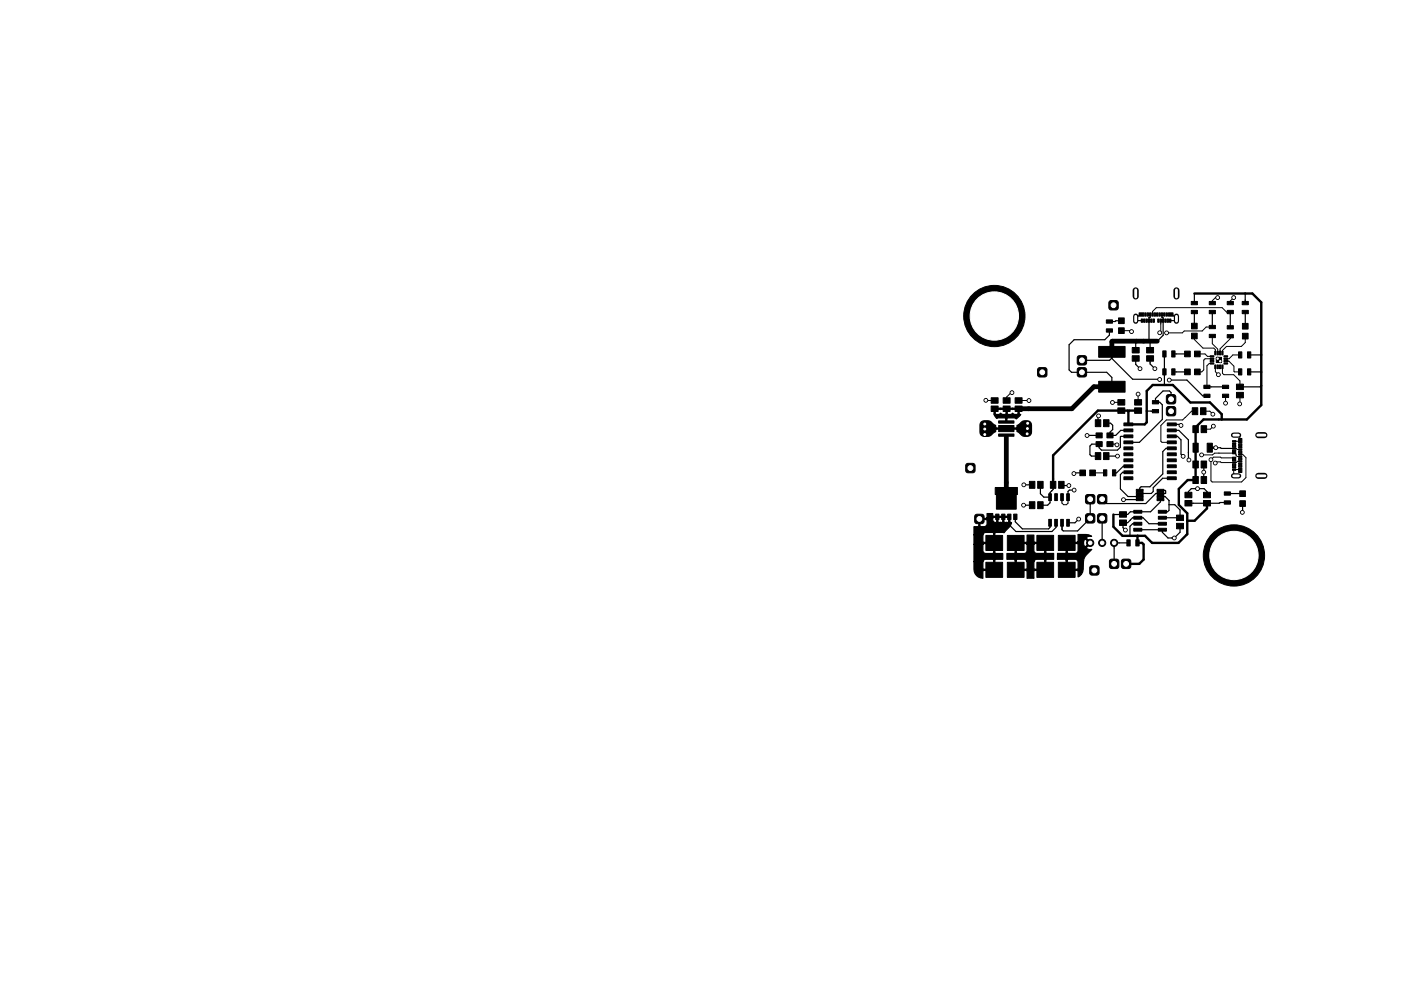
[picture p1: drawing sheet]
<svg xmlns="http://www.w3.org/2000/svg" width="297mm" height="210mm" viewBox="0 0 297 210" stroke-linecap="round" stroke-linejoin="round" font-family="sans-serif">
<g fill="#000" stroke="#000" stroke-width=".21">
<path d="M220.1 78.1l.4-.1h1l.3 .1 .2 .4v1l-.2 .3-.3 .2h-1.1l-.3-.2-.1-.3v-1.1zM228.5 78.1l.4-.1h1l.3 .1 .2 .4v1l-.2 .3-.3 .2h-1.1l-.3-.2-.1-.3v-1.1zM228.5 75.6l.4-.2 1 .1 .3 .1 .2 .3v1.1l-.2 .3-.3 .1h-1.1l-.3-.1-.1-.4v-1zM234.6 67.9h1.3v.7h-1.3zM234.6 69.8h1.3v.7h-1.3zM235.2 63.9l.4-.1h1l.3 .1 .2 .4v1l-.2 .3-.3 .2h-1.1l-.3-.2-.1-.3v-1.1zM237.2 67.5h1.2v1.2h-1.2zM237.2 69.6h1.2v1.2h-1.2zM232.9 73.5h5.6v2.3h-5.6zM240.1 73.7h1.4v1.2h-1.4zM240.1 75.5h1.4v1.1h-1.4zM242 67.7h.3v.7h-.3z"/>
<path d="M241.5 66.4h1v.7h-1zM242.5 67.7h.3v.7h-.3zM242.7 66.4h.3v.7h-.3zM243.1 75.5h1.5v1.1h-1.5zM243.1 73.7h1.5v1.2h-1.5zM243 67.7h.3v.7h-.3zM243.2 66.4h.3v.7h-.3zM243.5 67.7h.3v.7h-.3zM243.7 66.4h.3v.7h-.3zM244 67.7h.3v.7h-.3zM244.2 66.4h.3v.7h-.3zM244.5 67.7h.3v.7h-.3z"/>
<path d="M244.7 66.4h.3v.7h-.3zM245.2 66.4h.3v.7h-.3zM245.5 67.7h.3v.7h-.3zM245.7 66.4h.3v.7h-.3zM246 67.7h.3v.7h-.3zM246.2 66.4h.3v.7h-.3zM246.5 78.3h.7v1.3h-.7zM246.5 74.4h.7v1.3h-.7zM246.5 67.7h.3v.7h-.3zM246.7 66.4h.3v.7h-.3zM247 67.7h.3v.7h-.3zM247.2 66.4h.3v.7h-.3z"/>
<path d="M247.5 67.7h.3v.7h-.3zM248 67.7h.3v.7h-.3zM248.4 78.3h.7v1.3h-.7zM248.4 74.4h.7v1.3h-.7zM247.7 66.4h1v.7h-1zM251.2 78.3h1.2v1.2h-1.2zM251.2 74.5h1.2v1.2h-1.2zM252.6 64h1.3v.7h-1.3zM252.6 65.9h1.3v.7h-1.3zM252.6 70.7h1.2v1.2h-1.2zM252.6 68.6h1.2v1.2h-1.2zM253.3 78.3h1.2v1.2h-1.2z"/>
<path d="M253.3 74.5h1.2v1.2h-1.2zM256.6 75.5h.8v.2h-.8zM256.6 76h.8v.2h-.8zM256.6 76.5h.8v.2h-.8zM256.6 77h.8v.2h-.8zM256.4 64h1.3v.7h-1.3zM256.4 65.9h1.3v.7h-1.3zM256.4 69h1.3v.7h-1.3zM256.4 70.9h1.3v.7h-1.3zM257.6 74.5h.2v.8h-.2zM257.6 77.4h.2v.8h-.2zM258.1 74.5h.2v.8h-.2z"/>
<path d="M258.1 77.4h.2v.8h-.2zM258.6 74.5h.2v.8h-.2zM258.6 77.4h.2v.8h-.2zM257.9 75.8h1.1v1.1h-1.1zM259.1 74.5h.2v.8h-.2zM259.1 77.4h.2v.8h-.2zM260.2 71h1.3v.7h-1.3zM260.2 69.1h1.3v.7h-1.3zM259.5 77h.8v.2h-.8zM259.5 76.5h.8v.2h-.8zM259.5 76h.8v.2h-.8zM259.5 75.5h.8v.2h-.8z"/>
<path d="M260.2 64h1.3v.7h-1.3zM260.2 65.9h1.3v.7h-1.3zM262.6 74.7h.7v1.3h-.7zM262.6 78.3h.7v1.3h-.7zM263.4 65.9h1.3v.7h-1.3zM263.4 64h1.3v.7h-1.3zM263.4 68.6h1.2v1.2h-1.2zM263.4 70.7h1.2v1.2h-1.2zM264.5 74.7h.7v1.3h-.7zM264.5 78.3h.7v1.3h-.7zM204.9 98.5l.3-.2h1.1l.3 .2 .1 .3v1.1l-.1 .3-.4 .1h-1l-.3-.1-.2-.4v-1zM210.1 86.1h1.5v1.2h-1.5z"/>
<path d="M210.1 84.4h1.5v1.2h-1.5zM211.7 90.3h3.3v1.3h-3.3zM211.7 92.1h3.3v.5h-3.3zM211.7 89.3h3.3v.5h-3.3zM212.7 86.1h1.5v1.2h-1.5zM212.7 84.4h1.5v1.2h-1.5zM215.2 84.4h1.5v1.2h-1.5zM215.2 86.1h1.5v1.2h-1.5zM232.2 96h1.2v1.5h-1.2zM232.2 89h1.2v1.5h-1.2zM232.4 91.9h1.3v1h-1.3zM232.4 93.7h1.3v1.1h-1.3z"/>
<path d="M234 96h1.1v1.5h-1.1zM234 99.7h.7v1.3h-.7zM234 89h1.1v1.5h-1.1zM234.7 93.7h1.3v1.1h-1.3zM234.7 91.9h1.3v1h-1.3zM235.9 99.7h.7v1.3h-.7zM238.3 89.7h1.9v.6h-1.9zM238.3 91h1.9v.6h-1.9zM238.3 92.3h1.9v.6h-1.9zM238.3 93.5h1.9v.6h-1.9zM238.3 94.8h1.9v.6h-1.9zM238.3 96.1h1.9v.6h-1.9z"/>
<path d="M238.3 97.4h1.9v.6h-1.9zM238.3 98.6h1.9v.6h-1.9zM237 86.5h1.5v1.2h-1.5zM237 84.8h1.5v1.1h-1.5zM232.9 80.9h5.6v2.3h-5.6zM240.6 84.8h1.4v1.1h-1.4zM240.6 86.5h1.4v1.2h-1.4zM244.3 85h1.3v.7h-1.3zM244.3 86.9h1.3v.7h-1.3zM247.5 98.6h1.9v.6h-1.9zM247.5 97.4h1.9v.6h-1.9zM247.5 96.1h1.9v.6h-1.9z"/>
<path d="M247.5 94.8h1.9v.6h-1.9zM247.5 93.5h1.9v.6h-1.9zM247.5 92.3h1.9v.6h-1.9zM247.5 91h1.9v.6h-1.9zM247.5 89.7h1.9v.6h-1.9zM247.4 83.8l.4-.1h1l.3 .1 .2 .4v1.1l-.2 .3-.3 .1h-1.1l-.3-.1-.1-.4v-1zM247.4 86.4l.4-.2h1l.3 .2 .2 .3v1.1l-.2 .3-.3 .1h-1.1l-.3-.1-.1-.4v-1zM252.8 86.5h1.1v1.5h-1.1zM252.9 97.8h1.2v1.5h-1.2zM252.9 90.3h1.2v1.5h-1.2zM252.9 94h1.1v1.9h-1.1zM254.5 86.5h1.2v1.5h-1.2z"/>
<path d="M254.7 97.8h1.1v1.5h-1.1zM254.7 90.3h1.1v1.5h-1.1zM255.9 94h1.1v1.9h-1.1zM255.2 81.7h1.3v.7h-1.3zM255.2 83.6h1.3v.7h-1.3zM259.2 83.6h1.3v.7h-1.3zM259.2 81.7h1.3v.7h-1.3zM261.3 93.5h.7v.3h-.7zM261.3 94h.7v.3h-.7zM261.3 94.5h.7v.3h-.7zM261.3 95h.7v.3h-.7zM261.3 95.5h.7v.3h-.7z"/>
<path d="M261.3 96h.7v.3h-.7zM261.3 97h.7v.3h-.7zM261.3 97.5h.7v.3h-.7zM261.3 98h.7v.3h-.7zM261.3 98.5h.7v.3h-.7zM261.3 99h.7v.3h-.7zM261.3 99.5h.7v.3h-.7zM262.2 83.2h1.4v1.2h-1.4zM262.2 81.5h1.4v1.2h-1.4zM262.6 98.7h.7v.3h-.7zM262.6 98.2h.7v.3h-.7zM262.6 97.7h.7v.3h-.7z"/>
<path d="M262.6 97.2h.7v.3h-.7zM262.6 96.7h.7v.3h-.7zM262.6 96.2h.7v.3h-.7zM262.6 95.7h.7v.3h-.7zM262.6 95.2h.7v.3h-.7zM262.6 94.7h.7v.3h-.7zM262.6 94.2h.7v.3h-.7zM262.6 93h.7v1h-.7zM206.8 109.2l.3-.1h1.1l.3 .1 .1 .4v1.1l-.1 .3-.4 .1h-1l-.3-.1-.2-.4v-1zM209 113.6h3.6v3.2h-3.6zM211 103.4h4.7v1.5h-4.7zM211.1 109.1h.7v1.1h-.7z"/>
<path d="M212.4 109.1h.7v1.1h-.7zM213.6 113.6h3.5v3.2h-3.5zM213.6 109.1h.7v1.1h-.7zM214.9 109.1h.7v1.1h-.7zM211.3 104.9h4.2v3.1h-4.2zM218.3 102.1h1.1v1.5h-1.1zM218.3 106.4h1.1v1.5h-1.1zM219.8 113.6h3.6v3.2h-3.6zM220 102.1h1.2v1.5h-1.2zM220 106.4h1.2v1.5h-1.2zM222.7 102.1h1.2v1.5h-1.2zM222.3 104.7h.6v1.5h-.6z"/>
<path d="M222.3 110.2h.6v1.4h-.6zM223.6 104.7h.6v1.5h-.6zM223.6 110.2h.6v1.4h-.6zM224.4 113.6h3.5v3.2h-3.5zM224.4 102.1h1.2v1.5h-1.2zM224.9 104.7h.6v1.5h-.6zM224.9 110.2h.6v1.4h-.6zM226.2 104.7h.5v1.5h-.5zM226.2 110.2h.5v1.4h-.5zM228.9 99.7h1.2v1.2h-1.2zM231 99.7h1.2v1.2h-1.2zM230.3 109.1l.3-.1h1.1l.3 .1 .1 .4v1l-.1 .3-.4 .2h-1l-.3-.2-.2-.3v-1.1z"/>
<path d="M230.3 105.1l.3-.2h1.1l.3 .2 .1 .3v1.1l-.1 .3-.4 .1h-1l-.3-.1-.2-.4v-1zM232.8 109.1l.4-.1h1l.3 .1 .2 .4v1l-.2 .3-.3 .2h-1.1l-.3-.2-.1-.3v-1.1zM232.8 105.1l.4-.2h1l.3 .2 .2 .3v1.1l-.2 .3-.3 .1h-1.1l-.3-.1-.1-.4v-1zM235.4 118.8l.3-.2h1.1l.3 .2 .1 .3v1.1l-.1 .3-.4 .1h-1l-.3-.1-.2-.4v-1zM237.4 108.6h1.4v1.1h-1.4zM237.4 110.3h1.4v1.2h-1.4zM238.3 99.9h1.9v.6h-1.9zM238.3 101.2h1.9v.6h-1.9zM237.9 118.8l.4-.2h1l.3 .2 .2 .3v1.1l-.2 .3-.3 .1h-1.1l-.3-.1-.1-.4v-1zM238.9 114.5h.7v1.3h-.7zM240.4 108.3h1.7v.6h-1.7zM240.4 109.5h1.7v.7h-1.7z"/>
<path d="M240.4 110.8h1.7v.6h-1.7zM240.4 112.1h1.7v.6h-1.7zM240.8 114.5h.7v1.3h-.7zM240.9 103.8h1.5v.5h-1.5zM240.9 104.5h1.5v.4h-1.5zM240.9 105.8h1.5v.4h-1.5zM240.9 105.1h1.5v.5h-1.5zM245.6 112.1h1.7v.6h-1.7zM245.6 110.8h1.7v.6h-1.7zM245.6 109.5h1.7v.7h-1.7zM245.6 108.3h1.7v.6h-1.7zM245.3 105.8h1.5v.4h-1.5z"/>
<path d="M245.3 105.1h1.5v.5h-1.5zM245.3 104.5h1.5v.4h-1.5zM245.3 103.8h1.5v.5h-1.5zM247.5 101.2h1.9v.6h-1.9zM247.5 99.9h1.9v.6h-1.9zM249.5 111h1.4v1.2h-1.4zM249.5 109.3h1.4v1.1h-1.4zM251.2 104.4h1.5v1.2h-1.5zM251.2 106.2h1.5v1.2h-1.5zM252.9 101.1h1.2v1.5h-1.2zM254.7 101.1h1.1v1.5h-1.1zM255.2 106.2h1.4v1.2h-1.4z"/>
<path d="M255.2 104.4h1.4v1.2h-1.4zM259.6 104.4h1.3v.7h-1.3zM259.6 106.3h1.3v.7h-1.3zM262.6 99.2h.7v1h-.7zM262.9 104.1h1.2v1.2h-1.2zM262.9 106.2h1.2v1.2h-1.2zM209 119.3h3.6v3.2h-3.6zM213.6 119.3h3.5v3.2h-3.5zM219.8 119.3h3.6v3.2h-3.6zM224.4 119.3h3.5v3.2h-3.5zM231.2 120.2l.3-.2h1.1l.3 .2 .1 .3v1.1l-.1 .3-.4 .1h-1l-.3-.1-.2-.4v-1z"/>
<circle cx="210.8" cy="67" r="6.5"/>
<circle cx="239.9" cy="70.4" r=".4"/>
<circle cx="241.7" cy="78.2" r=".4"/>
<circle cx="244.9" cy="78.2" r=".4"/>
<circle cx="245.9" cy="70.6" r=".4"/>
<circle cx="247.3" cy="70.6" r=".4"/>
<circle cx="258.2" cy="76.1" r=".3"/>
<circle cx="258.2" cy="63.1" r=".4"/>
<circle cx="258.3" cy="79.5" r=".4"/>
<circle cx="258.7" cy="76.7" r=".3"/>
<circle cx="261.6" cy="63.1" r=".4"/>
<circle cx="208.8" cy="90" r=".4"/>
<circle cx="208.8" cy="91" r=".4"/>
<circle cx="208.8" cy="92.2" r=".4"/>
<circle cx="209" cy="84.9" r=".4"/>
<circle cx="214.6" cy="83.3" r=".4"/>
<circle cx="217.8" cy="92" r=".4"/>
<circle cx="217.8" cy="90.9" r=".4"/>
<circle cx="217.9" cy="89.8" r=".4"/>
<circle cx="218.2" cy="85" r=".4"/>
<circle cx="230.5" cy="92.4" r=".4"/>
<circle cx="232.9" cy="88.2" r=".4"/>
<circle cx="235.9" cy="85.4" r=".4"/>
<circle cx="236.8" cy="94.4" r=".4"/>
<circle cx="236.9" cy="96.8" r=".4"/>
<circle cx="241.3" cy="83.6" r=".4"/>
<circle cx="245.9" cy="80.5" r=".4"/>
<circle cx="247.9" cy="80.6" r=".4"/>
<circle cx="250.4" cy="90.3" r=".4"/>
<circle cx="250.9" cy="96.8" r=".4"/>
<circle cx="252.1" cy="97.6" r=".4"/>
<circle cx="254.8" cy="96.5" r=".4"/>
<circle cx="256.7" cy="97.5" r=".4"/>
<circle cx="257.2" cy="87.9" r=".4"/>
<circle cx="257.3" cy="90.4" r=".4"/>
<circle cx="257.7" cy="98.2" r=".4"/>
<circle cx="257.8" cy="95" r=".4"/>
<circle cx="259.8" cy="85.5" r=".4"/>
<circle cx="262.8" cy="85.7" r=".4"/>
<circle cx="217" cy="107.2" r=".4"/>
<circle cx="217.1" cy="102.9" r=".4"/>
<circle cx="226.6" cy="103" r=".4"/>
<circle cx="227.7" cy="100.5" r=".4"/>
<circle cx="227.7" cy="104" r=".4"/>
<circle cx="228.7" cy="110.1" r=".4"/>
<circle cx="231.1" cy="115.2" r=".76"/>
<circle cx="233.7" cy="115.2" r=".76"/>
<circle cx="236.2" cy="115.2" r=".76"/>
<circle cx="238.2" cy="106" r=".4"/>
<circle cx="238.6" cy="112.5" r=".4"/>
<circle cx="249" cy="114.1" r=".4"/>
<circle cx="253.9" cy="103.7" r=".4"/>
<circle cx="255.2" cy="100.2" r=".4"/>
<circle cx="261.6" cy="117.8" r="6.5"/>
<circle cx="263.4" cy="108.7" r=".4"/>
</g>
<path d="M240.8 61.6v1.3M249.4 61.6v1.3M266.8 92.3h1.3M266.8 101h1.3" fill="none" stroke="#000" stroke-width="1.3"/>
<path d="M240.8 67.1v1.1M249.4 67.1v1.1M261.5 92.3h1.1M261.5 101h1.1" fill="none" stroke="#000" stroke-width="1.1"/>
<g fill="none" stroke="#000" stroke-width=".25">
<path d="M235.2 70.1v1l-1 1h-6.5l-1 1v5.4l.5 .5h7.4l1.1 1.1v2M235.7 74.7v1.4l4.4 4.4h5.8M235.7 76l-.5 .4h-5.8M237.8 68.1l-2.6 .1M240.8 76.1v1.2l.9 .9M240.9 72.4l-.1 1.9M242 66.7h-.3l-.9 .9 .4 .4h.9M242.5 72.3v.1M243.6 67.4v4.8M243.6 67.4h.1M243.8 72.4v1.9M243.8 76.1v1.1l1.1 1"/>
<path d="M243.9 66.7v.6l-.3 .1M246.4 66.7v.6l.2 .1v3.7l-1.2 1.2M246.9 75.1v6.6M248.2 66.7h.3l.9 .9-.4 .4h-.9M248.8 78.9h3M248.8 75.1h3M253.2 66.2v3M253.2 62.3v2M257 66.2v3.2M260.8 66.2v3.2M264 62.3v2M264 63.7h.1"/>
<path d="M264 66.2v3M264.8 78.9h2.6M267.4 75.3h-2.6M232.9 88.2l-.1 1.6M233 92.4h-2.5M234.6 96.8h2.3M234.6 89.8h.9l.4 .4v.9l-.6 .6v.7h1.2l1.1-1.1h1.6M235.3 94.2h1.4l.1 .2M239.2 98.9h-1.1l-1.4 1.4h-.5M239.2 92.6h-1.5l-.2 .1v2.2l-.6 .6h-3.4l-.5-.5v-.8h-1.5l-.4 .4v1.9l.3 .3h1.4M243.1 87.2h1.9M246.9 81.7h.1"/>
<path d="M247.9 80.6h3.7l3.4 3.4h.9M248.3 84.7v-1.4l-.3-.3h-1.4l-1.6 1.6v.7h.9l.5 .6v3.1l-4.8 4.8h-2.4M248.4 91.3h1.5l2.1 2 .1 4.3M248.4 90h1.8l.2 .3M248.4 92.6h1.2l.8 .7v3.1l.5 .4M248.4 95.1h-1.2l-.7 .7v4.8l-2.7 2.7h-1.9l-.3 .3v.4M249.1 91.3h.1M255.2 98.5v3.3M255.9 82.1h3.9M257.8 95l3.9 .1M267.4 81.8l-.2 .3h-4.3M214 109.7v1.7l1.4 1.4h7.6l.9-.9v-1"/>
<path d="M215.3 109.7v1l1.5 1.5h5.5l.3-.3v-1M217 107.2h1.8M217.1 102.9h1.7M220.6 102.9v1.9l.7 .7h1.3M223 104.1h.1M223.3 102.9v1l-.7 .6v2.2l-.5 .5h-1.5M225 102.9l.2 .1h1.4M227.7 104h-1l-.3 .3v1.2M228.7 110.1l-.8 .8h-1.5M229.5 100.3h-1.7l-.1 .2M231.1 105.9v4.1l-2.6 2.6h-3.1l-.2-.2v-1.5M233.7 110v5.2"/>
<path d="M238.2 106h.1M238.2 106h3.4M239.2 100.2h-1.2l-.5 .5v3l1.7 1.6h2.4M239.3 115.2h-3.1v4.4M239.7 110.3h.1M241.2 111.1h-1.1l-.5 .6v2M246 105.3h1l.9 .9v2.1l-.3 .3h-1.2M246 106v.5l-2.1 2.1h-4.2l-.6 .6h-3M246 104h1l.1 .6-2 .1-2.2 2.1h-8.3l-.9-.9M246.4 111.1h-2.8l-1.3-1.3h-2.2l-1 1.1h-1v1.1l.5 .5M247.9 107.1h1.2l1.1 1.1v1.7l-3.8-.1M248.4 101.5h-1.9l-2 2v.8l-.4 .4h-2.5"/>
<path d="M250.2 111.6v1.3l-1.2 1.2h-1.4l-1.2-1.2v-.5h-5.2M252 105v-.7l.6-.6h2.7l.6 .6v.7M252 106.8h6.5l.2-.2h1.5l-.1 .2M255.2 101.8h.1M255.2 100.1v.1M260.2 104.7h3.2M263.4 104.7h.1M263.5 106.8l-.1 1.9"/>
</g>
<g fill="none" stroke="#000" stroke-width=".21">
<path d="M237.8 70.2h1.9l.2 .2M246.1 68v2.4l-.2 .2M246.1 68.7h.1M253.2 71.3v.7l1.8 1.9h2.4l.3 .3v.7M253.9 75.1h1.6l.5 .5h1M256.6 77.1h.1M257 76.1h-1.5l-.3 .3v2.1l-.4 .4h-.9M257 77.1h-.6l-.5 .5v4.5M257 71.3v1.6l1.2 1.2v.8M257 69.4h-1.3l-.8 .8h-3.8l-.4 .4h-3.4M257.7 77.8v1.1l.6 .6M258.2 63.1h-.5l-.7 .7v.5"/>
<path d="M259.2 77.8v1.4l.3 .3h2.1l1.3 1.3v1.3M259.9 76.6h.6l1.1 1.1v1.1l.1 .1h1.2M260.8 71.3v.5l-2.1 2.2v.9M260.8 66.2h-.8l-.9-.9h-13.9l-.8 .8v.6M261.6 63.1l-.8 .8v.4M262.9 75.3h-1.5l-.8 .8h-.7M264 71.3v1.4l-.8 .8h-3.2l-.8 .9v.5M209 84.9l1.9 .1M209.3 91v.1M214.6 83.3h-.2l-1 .9v.8M216 85h2.1M216.8 91.1l1 .9"/>
<path d="M217.8 90.9l-.1 .2M218.1 85h.1M232.8 89.8l.2 .2M233 92.4h.4M235.2 94.2h.1M235.9 85.4h1.8M235.9 85.4h.1M238.6 98.9h.6M241.3 83.6v1.8M251.3 88.6h.1M251.3 88.6l-.6 .5h-3.4l-1.2 1.2v3.3l.3 .2h2M253.4 87.2h-.8l-1.3 1.4"/>
<path d="M255.1 87.2h1.4l.6 .7M257.3 90.4l-.7 .7h-1.4M258.4 96.1h.1M259.8 84v1.5M261.6 95.1l1.3 .3M261.6 96.1l.5 .3 .2 .5h.6M261.7 98.1h-2.8l-.1-.1h-.9l-.2 .2M261.7 96.1h-4.1l-.6 .4h-2.2M262 92.3h.5l.4 .4v.8l-1.3 .1M262.9 99.9l-.1-.3h-1.2v.9l.4 .4v-.1M262.9 97.9l-1.3 .2M262.9 83.8l-.1 1.9"/>
<path d="M263 96.4h.5l.7 .7v4.2l-1 1h-6.2l-.3-.3v-4.5l.6-.5 4.4 .1M213.4 104.2v2.3M225.2 110.7v1.7M226.4 105.5v1.3l-.3 .3h-.6l-.4-.4v-.7M231.6 100.3h2.7M252 105h.1M253.5 103.7h.4M263.5 106.8v.8"/>
</g>
<path d="M245.4 72.4h-9.6l-.1 2.3M213.4 92.7v11.5M235.7 82.1h-3.8l-4.6 4.6h-11" fill="none" stroke="#000" stroke-width="1"/>
<path d="M253.2 62.3h12.3l1.9 1.9v21.7l-3 3.1h-9.2l-1.7 1.7v11.1h-1.7l-1.9 1.9v3.4l1.8 1.8v4.4l-1.8 1.9h-5.6l-1.5-1.5h-4.8l-1.9-1.9v-2.6M239.2 87.3v2.7h3.5l.4-.4v-6.6l1.3-1.3h4.3l3.7 3.7h4.1l2.5 2.5v1.1M239.2 87.3l-.1-.2h-6.3l-9.5 9.5v6.3M241.3 87.1h-1.9l-.2 .2M256.5 95h1.3M241.2 113.7v1.5h.9l.4 .3v3.2l-.9 .9h-2.8M255.9 106.8v1.1l-2.6 2.6h-1.6" fill="none" stroke="#000" stroke-width=".51"/>
<path d="M208 89.5a1.9 1.9 0 0 1 2.6 .5l.5 .2v.4l.2 .2h4.2l.1-.2v-.4l.5-.2a1.54 1.54 0 0 1 2.5-.2 3 3 0 0 1-.2 2.5 1.76 1.76 0 0 1-2.5-.6l-.3-.1-.1-.5h-4.2l-.2 .1v.4l-.5 .3a1.77 1.77 0 0 1-2.8 .1 3 3 0 0 1 .2-2.5zM210.7 86.6h5.4v1.2l.3 .1-.9 1-.4-.2h-1.5l-.1 .1v.6h-.3v-.6l-.1-.1h-1.8a1.62 1.62 0 0 1-.5-1.9h.2v1l.2 .1h.5l.5-.2 .4 .2h.5l.2-.1v-1h.3v1l.1 .1h.6l.4-.2 .4 .2h.6l.1-.1v-1h-5.1zM207.5 110l3-.1a.71 .71 0 0 0 .5 1l.3-.2v-.9h.3v.9l.1 .2h.7l.2-.2v-.9h.3v.9l.1 .2h.7l.2-.2v-.9h-3.3l-.1 .1h-1.3l.1-.1v-.8h1.2v.4l.1 .1h3.5v1.2l.4 .2a5 5 0 0 1-1.6 2.1h-1.8l-.2 .1v4.2l.2 .1h1.5v1.3h-1.5l-.2 .1v2.2h-2.4l-.1 .2v1.5a1.88 1.88 0 0 1-1.9-1.9v-1.6h1.9v1.4l.1 .2h2.2v-2l-.2-.1h-1.6l-.5 .5h-1.9v-3.7h1.9v1.4l.3 .4 1.8 .1 .2-.1v-2l-4.2 .2v-2h1.9v1.4l.1 .2h2.2v-2l-.2-.1h-1.6l-.5 .5h-1.9v-1.8h.9l.1-.1v-1.4h.3v1.4l.1 .1h.9l.5-.5v-.8l-.2-.2h-1.6zM215.2 115.1h2.4l.2-.2v-1.4h1.4v1.4l.2 .2h2.4l-.1 2.2 .2 .1h1.5v1.3h-1.5l-.2 .1v2.2h-2.3l-.2 .2v1.5h-1.5l.1-1.5-.2-.2h-2.4v-2.2h.3v2h2.1l.2-.2v-1.4h1.4v1.4l.2 .2h2.1v-2l-.2-.1h-1.6l-.5 .5h-1.4l-.5-.5h-1.7l-.1 .1-.4-.1h-1.6v-1.3h1.6l.1-.1v-2h.3v2l.1 .1 1.9-.1 .3-.4-.1-1.4h1.5v1.4l.3 .4 1.8 .1 .2-.1v-2l-3.8 .2-.1-.2h-2.4zM226 115h3.7l.2 .9 .3 .1 .8-.8-.8-.8-.3 .1-.2 .5h-1.2l.1-1.6a3.3 3.3 0 0 1 2.8 .4l-1 .2-.1 .2 1 1-1 1 .1 .2 .5 .2h.6l-1.5 1.5-.3 1a3.7 3.7 0 0 1-.8 3.2l-.3 .1v-1.2l-.2-.2h-2.4v-2.2h.3v2h2.1l.2-.2v-1.4l-.3-.4-4.1-.1v-1.3h1.7l.1-.1v-2h.3v2l.2 .1h1.6l.4-.3 .1-1.6-.2-.2h-2.4z" fill="#000" stroke="#000" stroke-width=".25"/>
<g fill="#fff" stroke="#fff" stroke-width=".21">
<circle cx="210.8" cy="67.1" r="5.1"/>
<circle cx="261.6" cy="117.9" r="5.1"/>
<circle cx="258.7" cy="76.7" r=".15"/>
<circle cx="258.2" cy="76.1" r=".15"/>
<circle cx="241.7" cy="78.2" r=".2"/>
<circle cx="244.9" cy="78.2" r=".2"/>
<circle cx="238.6" cy="112.5" r=".2"/>
<circle cx="258.2" cy="63.1" r=".2"/>
<circle cx="261.6" cy="63.1" r=".2"/>
<circle cx="258.3" cy="79.5" r=".2"/>
<circle cx="259.8" cy="85.5" r=".2"/>
<circle cx="262.8" cy="85.7" r=".2"/>
<circle cx="250.4" cy="90.3" r=".2"/>
<circle cx="257.3" cy="90.4" r=".2"/>
<circle cx="257.1" cy="87.9" r=".2"/>
<circle cx="255.2" cy="100.2" r=".2"/>
<circle cx="253.9" cy="103.7" r=".2"/>
<circle cx="249" cy="114.1" r=".2"/>
<circle cx="228.7" cy="110.1" r=".2"/>
<circle cx="226.6" cy="103" r=".2"/>
<circle cx="227.7" cy="104" r=".2"/>
<circle cx="217.1" cy="102.9" r=".2"/>
<circle cx="217" cy="107.2" r=".2"/>
<circle cx="217.9" cy="89.8" r=".2"/>
<circle cx="217.8" cy="90.9" r=".2"/>
<circle cx="217.8" cy="92" r=".2"/>
<circle cx="208.8" cy="90" r=".2"/>
<circle cx="208.8" cy="91" r=".2"/>
<circle cx="208.8" cy="92.2" r=".2"/>
<circle cx="236.9" cy="96.8" r=".2"/>
<circle cx="236.8" cy="94.4" r=".2"/>
<circle cx="230.5" cy="92.4" r=".2"/>
<circle cx="232.9" cy="88.2" r=".2"/>
<circle cx="235.9" cy="85.4" r=".2"/>
<circle cx="241.3" cy="83.6" r=".2"/>
<circle cx="227.7" cy="100.5" r=".2"/>
<circle cx="209" cy="84.9" r=".2"/>
<circle cx="218.2" cy="85" r=".2"/>
<circle cx="214.6" cy="83.3" r=".2"/>
<circle cx="238.2" cy="106" r=".2"/>
<circle cx="263.4" cy="108.7" r=".2"/>
<circle cx="239.9" cy="70.4" r=".2"/>
<circle cx="245.9" cy="70.6" r=".2"/>
<circle cx="247.3" cy="70.6" r=".2"/>
<circle cx="257.7" cy="98.2" r=".2"/>
<circle cx="257.8" cy="95" r=".2"/>
<circle cx="250.9" cy="96.8" r=".2"/>
<circle cx="254.8" cy="96.5" r=".2"/>
<circle cx="252.1" cy="97.6" r=".2"/>
<circle cx="256.7" cy="97.5" r=".2"/>
<circle cx="245.9" cy="80.5" r=".2"/>
<circle cx="247.9" cy="80.6" r=".2"/>
<circle cx="248.3" cy="84.7" r=".51"/>
<circle cx="248.3" cy="87.2" r=".51"/>
<circle cx="238.8" cy="119.6" r=".51"/>
<circle cx="236.2" cy="119.6" r=".51"/>
<circle cx="231.1" cy="110" r=".51"/>
<circle cx="233.7" cy="110" r=".51"/>
<circle cx="231.1" cy="105.9" r=".51"/>
<circle cx="233.7" cy="105.9" r=".51"/>
<circle cx="229.4" cy="79" r=".51"/>
<circle cx="229.4" cy="76.4" r=".51"/>
<circle cx="231.1" cy="115.2" r=".38"/>
<circle cx="233.7" cy="115.2" r=".38"/>
<circle cx="236.2" cy="115.2" r=".38"/>
<circle cx="205.7" cy="99.3" r=".51"/>
<circle cx="236.1" cy="64.8" r=".51"/>
<circle cx="232" cy="121" r=".51"/>
<circle cx="221" cy="79" r=".51"/>
<circle cx="207.6" cy="110.1" r=".51"/>
</g>
<path d="M240.8 61.5v1.5M240.8 67.1v1M249.4 61.5v1.5M249.4 67.1v1M261.6 92.3h1M266.7 92.3h1.5M261.6 101h1M266.7 101h1.5" fill="none" stroke="#fff" stroke-width=".6"/>
</svg>
